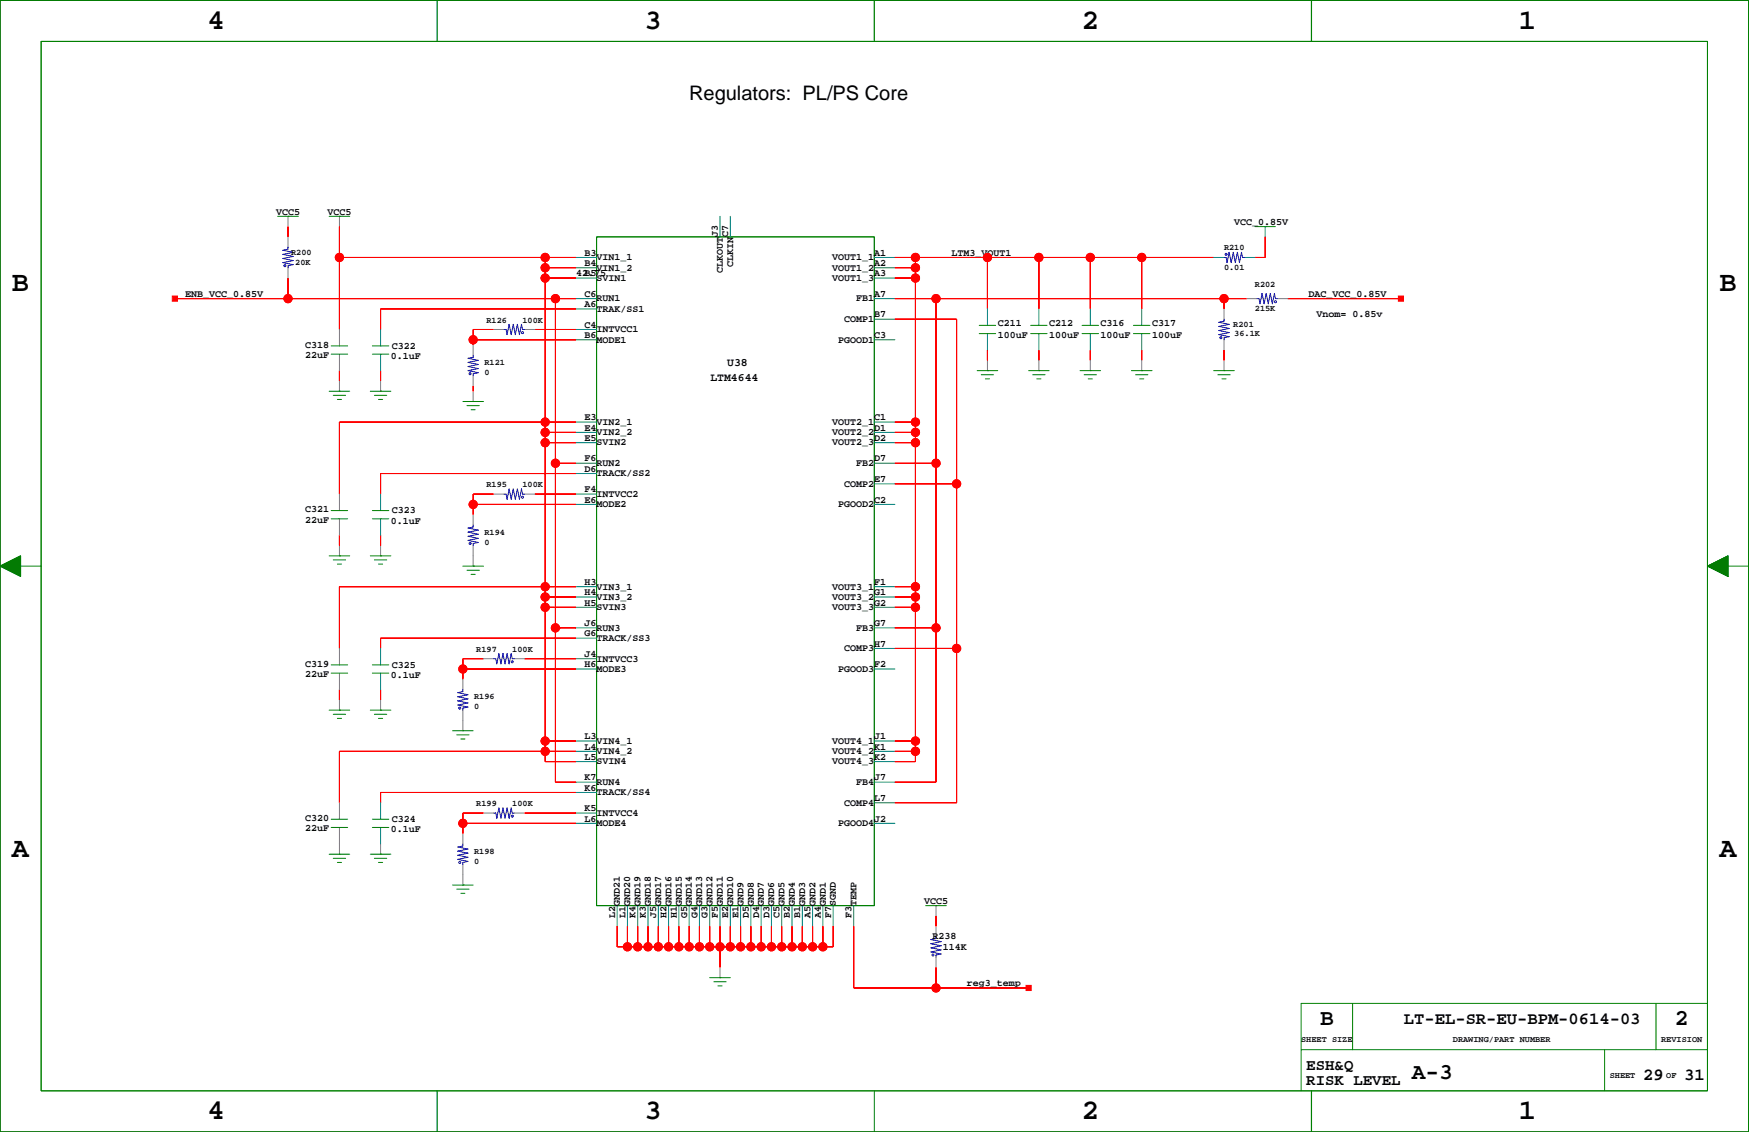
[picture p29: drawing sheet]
<svg xmlns="http://www.w3.org/2000/svg" width="432mm" height="279mm" viewBox="0 0 432 279" stroke-linecap="round" stroke-linejoin="round" font-family="sans-serif">
<defs><g id="words">
<g font-size="7.1">
<text x="51.2" y="7.1">4</text>
<text x="159.1" y="7.1">3</text>
<text x="267.1" y="7.1">2</text>
<text x="375" y="7.1">1</text>
<text x="3" y="71.9">B</text>
<text x="424.5" y="71.9">B</text>
<text x="3" y="211.5">A</text>
<text x="424.5" y="211.5">A</text>
<text x="51.2" y="276.3">4</text>
<text x="159.1" y="276.3">3</text>
<text x="267.1" y="276.3">2</text>
<text x="375" y="276.3">1</text>
</g>
<g font-size="5.6">
<text x="325.9" y="253.1">B</text>
<text x="413.5" y="253.1">2</text>
<text x="348.5" y="266.4">A-3</text>
</g>
<text font-size="4.9" x="170.1" y="24.6">Regulators: PL/PS Core</text>
<g font-size="4.2">
<text x="346.6" y="252.7">LT-EL-SR-EU-BPM-0614-03</text>
<text x="405.7" y="266.6">29</text>
<text x="415.8" y="266.6">31</text>
</g>
<g font-size="3.9">
<text x="322.5" y="264">ESH&amp;Q</text>
<text x="322.5" y="267.8">RISK LEVEL</text>
</g>
<g font-size="2.8">
<text x="175.4" y="94.1">LTM4644</text>
<text x="179.5" y="90.2">U38</text>
</g>
<g font-size="2.5">
<text x="68.1" y="53">VCC5</text>
<text x="80.8" y="53">VCC5</text>
<text x="177.2" y="58.5" transform="rotate(-90 177.2 58.5)">J3</text>
<text x="179.8" y="58.5" transform="rotate(-90 179.8 58.5)">C7</text>
<text x="304.7" y="55.5">VCC_0.85V</text>
<text x="144.3" y="65.6">B4</text>
<text x="144.3" y="63.1">B3</text>
<text x="147.3" y="64.2">VIN1_1</text>
<text x="181" y="65.9" transform="rotate(-90 181 65.9)">CLKIN</text>
<text x="205.5" y="64.2">VOUT1_1</text>
<text x="215.9" y="65.6">A2</text>
<text x="215.9" y="63.1">A1</text>
<text x="234.9" y="63.1">LTM3_VOUT1</text>
<text x="142.2" y="68.2">42.75</text>
<text x="144.3" y="68.2">B5</text>
<text x="147.3" y="66.8">VIN1_2</text>
<text x="147.3" y="69.3">SVIN1</text>
<text x="178.5" y="67.4" transform="rotate(-90 178.5 67.4)">CLKOUT</text>
<text x="205.5" y="66.8">VOUT1_2</text>
<text x="205.5" y="69.3">VOUT1_3</text>
<text x="215.9" y="68.2">A3</text>
<text x="45.7" y="73.3">ENB_VCC_0.85V</text>
<text x="144.3" y="75.8">A6</text>
<text x="144.3" y="73.3">C6</text>
<text x="147.3" y="74.4">RUN1</text>
<text x="147.3" y="76.9">TRAK/SS1</text>
<text x="211.4" y="74.4">FB1</text>
<text x="215.9" y="73.3">A7</text>
<text x="323" y="73.3">DAC_VCC_0.85V</text>
<text x="144.3" y="83.4">B6</text>
<text x="144.3" y="80.9">C4</text>
<text x="147.3" y="82">INTVCC1</text>
<text x="208.4" y="79.5">COMP1</text>
<text x="215.9" y="83.4">C3</text>
<text x="215.9" y="78.3">B7</text>
<text x="246.3" y="80.5">C211</text>
<text x="246.3" y="83.5">100uF</text>
<text x="259" y="80.5">C212</text>
<text x="259" y="83.5">100uF</text>
<text x="271.7" y="80.5">C316</text>
<text x="271.7" y="83.5">100uF</text>
<text x="284.4" y="80.5">C317</text>
<text x="284.4" y="83.5">100uF</text>
<text x="325" y="78.3">Vnom= 0.85v</text>
<text x="75.3" y="88.4">22uF</text>
<text x="75.3" y="85.8">C318</text>
<text x="96.5" y="88.6">0.1uF</text>
<text x="96.8" y="86.1">C322</text>
<text x="147.3" y="84.6">MODE1</text>
<text x="207" y="84.6">PGOOD1</text>
<text x="144.3" y="106.3">E4</text>
<text x="144.3" y="103.7">E3</text>
<text x="147.3" y="104.9">VIN2_1</text>
<text x="147.3" y="107.4">VIN2_2</text>
<text x="205.5" y="104.9">VOUT2_1</text>
<text x="205.5" y="107.4">VOUT2_2</text>
<text x="215.9" y="106.3">D1</text>
<text x="215.9" y="103.7">C1</text>
<text x="144.3" y="113.9">F6</text>
<text x="144.3" y="108.8">E5</text>
<text x="147.3" y="110">SVIN2</text>
<text x="205.5" y="110">VOUT2_3</text>
<text x="215.9" y="113.9">D7</text>
<text x="215.9" y="108.8">D2</text>
<text x="144.3" y="116.4">D6</text>
<text x="147.3" y="115">RUN2</text>
<text x="147.3" y="117.6">TRACK/SS2</text>
<text x="211.4" y="115">FB2</text>
<text x="215.9" y="119">E7</text>
<text x="144.3" y="124.1">E6</text>
<text x="144.3" y="121.5">F4</text>
<text x="147.3" y="122.6">INTVCC2</text>
<text x="147.3" y="125.2">MODE2</text>
<text x="207" y="125.2">PGOOD2</text>
<text x="208.4" y="120.1">COMP2</text>
<text x="215.9" y="124.1">C2</text>
<text x="75.3" y="129">22uF</text>
<text x="75.3" y="126.5">C321</text>
<text x="96.5" y="129.3">0.1uF</text>
<text x="96.8" y="126.7">C323</text>
<text x="144.3" y="149.4">H5</text>
<text x="144.3" y="146.9">H4</text>
<text x="144.3" y="144.4">H3</text>
<text x="147.3" y="145.5">VIN3_1</text>
<text x="147.3" y="148">VIN3_2</text>
<text x="205.5" y="145.5">VOUT3_1</text>
<text x="205.5" y="148">VOUT3_2</text>
<text x="215.9" y="149.4">G2</text>
<text x="215.9" y="146.9">G1</text>
<text x="215.9" y="144.4">F1</text>
<text x="144.3" y="154.5">J6</text>
<text x="147.3" y="150.6">SVIN3</text>
<text x="147.3" y="155.7">RUN3</text>
<text x="205.5" y="150.6">VOUT3_3</text>
<text x="211.4" y="155.7">FB3</text>
<text x="215.9" y="154.5">G7</text>
<text x="144.3" y="157.1">G6</text>
<text x="147.3" y="158.2">TRACK/SS3</text>
<text x="208.4" y="160.7">COMP3</text>
<text x="215.9" y="159.6">H7</text>
<text x="75.3" y="167.1">22uF</text>
<text x="75.3" y="164.6">C319</text>
<text x="96.5" y="167.3">0.1uF</text>
<text x="96.8" y="164.8">C325</text>
<text x="144.3" y="164.7">H6</text>
<text x="144.3" y="162.1">J4</text>
<text x="147.3" y="163.3">INTVCC3</text>
<text x="147.3" y="165.8">MODE3</text>
<text x="207" y="165.8">PGOOD3</text>
<text x="215.9" y="164.7">F2</text>
<text x="144.3" y="185">L4</text>
<text x="144.3" y="182.5">L3</text>
<text x="147.3" y="183.6">VIN4_1</text>
<text x="205.5" y="183.6">VOUT4_1</text>
<text x="215.9" y="185">K1</text>
<text x="215.9" y="182.5">J1</text>
<text x="144.3" y="187.5">L5</text>
<text x="147.3" y="186.1">VIN4_2</text>
<text x="147.3" y="188.7">SVIN4</text>
<text x="205.5" y="186.1">VOUT4_2</text>
<text x="205.5" y="188.7">VOUT4_3</text>
<text x="215.9" y="187.5">K2</text>
<text x="144.3" y="195.2">K6</text>
<text x="144.3" y="192.6">K7</text>
<text x="147.3" y="193.8">RUN4</text>
<text x="147.3" y="196.3">TRACK/SS4</text>
<text x="211.4" y="193.8">FB4</text>
<text x="215.9" y="197.7">L7</text>
<text x="215.9" y="192.6">J7</text>
<text x="75.3" y="202.6">C320</text>
<text x="96.8" y="202.9">C324</text>
<text x="144.3" y="202.8">L6</text>
<text x="144.3" y="200.2">K5</text>
<text x="147.3" y="201.4">INTVCC4</text>
<text x="147.3" y="203.9">MODE4</text>
<text x="207" y="203.9">PGOOD4</text>
<text x="208.4" y="198.8">COMP4</text>
<text x="215.9" y="202.8">J2</text>
<text x="75.3" y="205.2">22uF</text>
<text x="96.5" y="205.4">0.1uF</text>
<text x="151.8" y="226.5" transform="rotate(-90 151.8 226.5)">L2</text>
<text x="153.1" y="223.5" transform="rotate(-90 153.1 223.5)">GND21</text>
<text x="154.4" y="226.5" transform="rotate(-90 154.4 226.5)">L1</text>
<text x="155.6" y="223.5" transform="rotate(-90 155.6 223.5)">GND20</text>
<text x="156.9" y="226.5" transform="rotate(-90 156.9 226.5)">K4</text>
<text x="158.1" y="223.5" transform="rotate(-90 158.1 223.5)">GND19</text>
<text x="159.5" y="226.5" transform="rotate(-90 159.5 226.5)">K3</text>
<text x="160.7" y="223.5" transform="rotate(-90 160.7 223.5)">GND18</text>
<text x="162" y="226.5" transform="rotate(-90 162 226.5)">J5</text>
<text x="163.2" y="223.5" transform="rotate(-90 163.2 223.5)">GND17</text>
<text x="164.5" y="226.5" transform="rotate(-90 164.5 226.5)">H2</text>
<text x="165.8" y="223.5" transform="rotate(-90 165.8 223.5)">GND16</text>
<text x="167.1" y="226.5" transform="rotate(-90 167.1 226.5)">H1</text>
<text x="168.3" y="223.5" transform="rotate(-90 168.3 223.5)">GND15</text>
<text x="169.6" y="226.5" transform="rotate(-90 169.6 226.5)">G5</text>
<text x="170.8" y="223.5" transform="rotate(-90 170.8 223.5)">GND14</text>
<text x="172.2" y="226.5" transform="rotate(-90 172.2 226.5)">G4</text>
<text x="173.4" y="223.5" transform="rotate(-90 173.4 223.5)">GND13</text>
<text x="174.7" y="226.5" transform="rotate(-90 174.7 226.5)">G3</text>
<text x="175.9" y="223.5" transform="rotate(-90 175.9 223.5)">GND12</text>
<text x="177.2" y="226.5" transform="rotate(-90 177.2 226.5)">F5</text>
<text x="178.5" y="223.5" transform="rotate(-90 178.5 223.5)">GND11</text>
<text x="179.8" y="226.5" transform="rotate(-90 179.8 226.5)">E2</text>
<text x="181" y="223.5" transform="rotate(-90 181 223.5)">GND10</text>
<text x="182.3" y="226.5" transform="rotate(-90 182.3 226.5)">E1</text>
<text x="183.5" y="223.5" transform="rotate(-90 183.5 223.5)">GND9</text>
<text x="184.9" y="226.5" transform="rotate(-90 184.9 226.5)">D5</text>
<text x="186.1" y="223.5" transform="rotate(-90 186.1 223.5)">GND8</text>
<text x="187.4" y="226.5" transform="rotate(-90 187.4 226.5)">D4</text>
<text x="188.6" y="223.5" transform="rotate(-90 188.6 223.5)">GND7</text>
<text x="189.9" y="226.5" transform="rotate(-90 189.9 226.5)">D3</text>
<text x="191.2" y="223.5" transform="rotate(-90 191.2 223.5)">GND6</text>
<text x="192.5" y="226.5" transform="rotate(-90 192.5 226.5)">C5</text>
<text x="193.7" y="223.5" transform="rotate(-90 193.7 223.5)">GND5</text>
<text x="195" y="226.5" transform="rotate(-90 195 226.5)">B2</text>
<text x="196.2" y="223.5" transform="rotate(-90 196.2 223.5)">GND4</text>
<text x="197.6" y="226.5" transform="rotate(-90 197.6 226.5)">B1</text>
<text x="198.8" y="223.5" transform="rotate(-90 198.8 223.5)">GND3</text>
<text x="200.1" y="226.5" transform="rotate(-90 200.1 226.5)">A5</text>
<text x="201.3" y="223.5" transform="rotate(-90 201.3 223.5)">GND2</text>
<text x="202.6" y="226.5" transform="rotate(-90 202.6 226.5)">A4</text>
<text x="203.8" y="223.5" transform="rotate(-90 203.8 223.5)">GND1</text>
<text x="205.2" y="226.5" transform="rotate(-90 205.2 226.5)">F7</text>
<text x="206.4" y="223.5" transform="rotate(-90 206.4 223.5)">SGND</text>
<text x="210.3" y="226.5" transform="rotate(-90 210.3 226.5)">F3</text>
<text x="211.5" y="223.5" transform="rotate(-90 211.5 223.5)">TEMP</text>
<text x="228.1" y="223.1">VCC5</text>
<text x="230.2" y="231.8">R238</text>
<text x="232.8" y="234.4">114K</text>
<text x="238.7" y="243.4">reg3_temp</text>
</g>
<g font-size="2.1">
<text x="71.9" y="62.9">R200</text>
<text x="72.9" y="65.4">20K</text>
<text x="302.2" y="61.6">R210</text>
<text x="302.2" y="66.7">0.01</text>
<text x="309.8" y="70.8">R202</text>
<text x="309.8" y="76.8">215K</text>
<text x="120.1" y="79.6">R126</text>
<text x="129" y="79.6">100K</text>
<text x="304.5" y="80.7">R201</text>
<text x="304.7" y="82.9">36.1K</text>
<text x="119.6" y="92.6">0</text>
<text x="119.6" y="90">R121</text>
<text x="120.1" y="120.3">R195</text>
<text x="129" y="120.3">100K</text>
<text x="119.6" y="131.9">R194</text>
<text x="119.6" y="134.5">0</text>
<text x="117.6" y="160.9">R197</text>
<text x="126.5" y="160.9">100K</text>
<text x="117.1" y="172.6">R196</text>
<text x="117.1" y="175.1">0</text>
<text x="117.6" y="199">R199</text>
<text x="126.5" y="199">100K</text>
<text x="117.1" y="213.2">0</text>
<text x="117.1" y="210.7">R198</text>
<text x="321.2" y="257.1">SHEET SIZE</text>
<text x="358.7" y="257.1">DRAWING/PART NUMBER</text>
<text x="410.1" y="257.1">REVISION</text>
<text x="397.4" y="266">SHEET</text>
<text x="411.4" y="266">OF</text>
</g>
</g></defs>
<path d="M0 .1h431.7v279.3h-431.7z" fill="none" stroke="#000" stroke-width=".25"/>
<g fill="none" stroke="#808080" stroke-width=".25">
<path d="M71.1 53.4v2.5M71.1 58.5v2.5M83.8 53.4v2.5M71.1 66.1v2.5M302.2 76.2v2.6M307.8 73.7h2.5M315.4 73.7h2.5M83.8 81.3v4.1M83.8 87.4v4.1M83.8 94v2.6M94 94v2.6M116.8 85.1v2.6"/>
<path d="M116.8 92.8v2.5M116.8 96.6v2.5M121.9 81.3h2.5M129.5 81.3h2.6M243.8 88.9v2.6M256.5 88.9v2.6M269.2 88.9v2.6M281.9 88.9v2.6M302.2 83.9v2.5M302.2 88.9v2.6M83.8 122v4M83.8 128.1v4"/>
<path d="M83.8 134.7v2.5M94 134.7v2.5M116.8 127v2.6M116.8 134.7v5M121.9 122h2.5M129.5 122h2.6M83.8 160v4.1M83.8 166.1v4.1M83.8 172.7v2.6M94 172.7v2.6M114.3 167.7v2.5M114.3 175.3v5.1"/>
<path d="M119.4 162.6h2.5M127 162.6h2.5M83.8 198.1v4.1M83.8 204.2v6.6M94 208.3v2.5M114.3 205.8v2.5M114.3 213.4v5.1M119.4 200.7h2.5M127 200.7h2.5M177.8 238.8v2.5M231.1 223.5v2.6M231.1 228.6v2.6"/>
<path d="M231.1 236.2v2.6"/>
</g>
<g fill="none" stroke="#008000" stroke-width=".25">
<path d="M0 .1h431.7v279.3h-431.7zM10.2 10.2h411.3v259h-411.3zM68.6 53.4h5M71.1 53.4h.1M81.3 53.4h5M83.8 53.4h.1M147.3 58.5h68.6v165h-68.6zM309.8 55.9h5.1M312.3 55.9h.1M81.3 96.6h5M81.8 87.4h4M81.8 85.4h4"/>
<path d="M82.3 97.6h3M83.3 98.6h1M83.8 96.6h.1M91.4 96.6h5.1M91.9 87.4h4.1M91.9 85.4h4.1M92.4 97.6h3.1M93.5 98.6h1M94 96.6h.1M114.3 99.1h5.1M116.8 99.1h.1M241.2 91.5h5.1"/>
<path d="M241.8 82.3h4M241.8 80.3h4M242.3 92.5h3M243.3 93.5h1M243.8 91.5h.1M253.9 91.5h5.1M254.5 82.3h4M254.5 80.3h4M255 92.5h3M256 93.5h1M256.5 91.5h.1M266.6 91.5h5.1"/>
<path d="M267.1 82.3h4.1M267.1 80.3h4.1M267.7 92.5h3M268.7 93.5h1M269.2 91.5h.1M279.3 91.5h5.1M279.8 82.3h4.1M279.8 80.3h4.1M280.4 92.5h3M281.4 93.5h1M281.9 91.5h.1M299.7 91.5h5"/>
<path d="M300.7 92.5h3M301.7 93.5h1M302.2 91.5h.1M115.3 100.1h3M116.3 101.1h1M0 139.7l5.1-2.5v5.1zM5.1 139.7h5.1M81.3 137.2h5M81.8 128.1h4M81.8 126h4M82.3 138.2h3M83.3 139.2h1"/>
<path d="M83.8 137.2h.1M91.4 137.2h5.1M91.9 128.1h4.1M91.9 126h4.1M92.4 138.2h3.1M93.5 139.2h1M94 137.2h.1M114.3 139.7h5.1M116.8 139.7h.1M421.5 139.7l5.1-2.5v5.1zM426.6 139.7h5.1M115.3 140.7h3"/>
<path d="M116.3 141.8h1M81.3 175.3h5M81.8 166.1h4M81.8 164.1h4M82.3 176.3h3M83.3 177.3h1M83.8 175.3h.1M91.4 175.3h5.1M91.9 166.1h4.1M91.9 164.1h4.1M92.4 176.3h3.1M93.5 177.3h1"/>
<path d="M94 175.3h.1M111.7 180.4h5.1M112.8 181.4h3M113.8 182.4h1M114.3 180.4h.1M81.3 210.8h5M81.8 204.2h4M81.8 202.2h4M82.3 211.9h3M83.3 212.9h1M83.8 210.8h.1M91.4 210.8h5.1"/>
<path d="M91.9 204.2h4.1M91.9 202.2h4.1M92.4 211.9h3.1M93.5 212.9h1M94 210.8h.1M111.7 218.5h5.1M112.8 219.5h3M114.3 218.5h.1M113.8 220.5h1M228.5 223.5h5.1M231.1 223.5h.1M175.2 241.3h5.1"/>
<path d="M176.2 242.3h3.1M177.3 243.3h1M177.8 241.3h.1M321.2 259.1h100.3M333.9 247.7v11.4M396.1 259.1v10.1M408.8 247.7v11.4M421.5 247.7h-100.3v21.5M215.9 269.2v10.2"/>
</g>
<g fill="none" stroke="#008080" stroke-width=".25">
<path d="M177.8 53.4v5.1M180.3 53.4v5.1M312.3 55.9v2.6M142.2 63.5h5.1M142.2 66.1h5.1M142.2 68.6h5.1M142.2 73.7h5.1M142.2 76.2h5.1M215.9 63.5h5M215.9 66.1h5M215.9 68.6h5M215.9 73.7h5"/>
<path d="M215.9 78.8h5M243.8 76.2v4.1M256.5 76.2v4.1M269.2 76.2v4.1M281.9 76.2v4.1M299.7 63.5h2.5M307.3 63.5h2.5M94 81.3v4.1M94 87.4v4.1M142.2 81.3h5.1M142.2 83.9h5.1M215.9 83.9h5"/>
<path d="M243.8 82.3v4.1M256.5 82.3v4.1M269.2 82.3v4.1M281.9 82.3v4.1M142.2 104.2h5.1M142.2 106.7h5.1M142.2 109.3h5.1M142.2 114.3h5.1M142.2 116.9h5.1M215.9 104.2h5M215.9 106.7h5M215.9 109.3h5"/>
<path d="M215.9 114.3h5M215.9 119.4h5M94 122v4M94 128.1v4M142.2 122h5.1M142.2 124.5h5.1M215.9 124.5h5M142.2 144.8h5.1M142.2 147.3h5.1M142.2 149.9h5.1M142.2 155h5.1M142.2 157.5h5.1"/>
<path d="M215.9 144.8h5M215.9 147.3h5M215.9 149.9h5M215.9 155h5M94 160v4.1M94 166.1v4.1M142.2 162.6h5.1M142.2 165.1h5.1M215.9 165.1h5M215.9 160h5M94 198.1v4.1M142.2 182.9h5.1"/>
<path d="M142.2 185.4h5.1M142.2 188h5.1M142.2 193.1h5.1M142.2 195.6h5.1M215.9 182.9h5M215.9 185.4h5M215.9 188h5M215.9 193.1h5M215.9 198.1h5M94 204.2v4.1M142.2 200.7h5.1M142.2 203.2h5.1"/>
<path d="M215.9 203.2h5M152.4 223.5v5.1M154.9 223.5v5.1M157.4 223.5v5.1M160 223.5v5.1M162.5 223.5v5.1M165.1 223.5v5.1M167.6 223.5v5.1M170.1 223.5v5.1M172.7 223.5v5.1M175.2 223.5v5.1M177.8 223.5v5.1"/>
<path d="M180.3 223.5v5.1M182.8 223.5v5.1M185.4 223.5v5.1M187.9 223.5v5.1M190.5 223.5v5.1M193 223.5v5.1M195.5 223.5v5.1M198.1 223.5v5.1M200.6 223.5v5.1M203.2 223.5v5.1M205.7 223.5v5.1M210.8 223.5v5.1"/>
</g>
<g fill="#f00" stroke="#f00" stroke-width=".25">
<path d="M177.8 233.7v5.1z" fill-rule="evenodd"/>
<path d="M203.2 228.6v5.1z" fill-rule="evenodd"/>
<path d="M200.6 233.7h2.6z" fill-rule="evenodd"/>
<path d="M200.6 228.6v5.1z" fill-rule="evenodd"/>
<path d="M198.1 233.7h2.5z" fill-rule="evenodd"/>
<path d="M198.1 228.6v5.1z" fill-rule="evenodd"/>
<path d="M195.5 233.7h2.6z" fill-rule="evenodd"/>
<path d="M195.5 228.6v5.1z" fill-rule="evenodd"/>
<path d="M193 233.7h2.5z" fill-rule="evenodd"/>
<path d="M193 228.6v5.1z" fill-rule="evenodd"/>
<path d="M190.5 233.7h2.5z" fill-rule="evenodd"/>
<path d="M190.5 228.6v5.1z" fill-rule="evenodd"/>
<path d="M187.9 233.7h2.6z" fill-rule="evenodd"/>
<path d="M187.9 228.6v5.1z" fill-rule="evenodd"/>
<path d="M185.4 233.7h2.5z" fill-rule="evenodd"/>
<path d="M185.4 228.6v5.1z" fill-rule="evenodd"/>
<path d="M182.8 233.7h2.6z" fill-rule="evenodd"/>
<path d="M182.8 228.6v5.1z" fill-rule="evenodd"/>
<path d="M180.3 233.7h2.5z" fill-rule="evenodd"/>
<path d="M180.3 228.6v5.1z" fill-rule="evenodd"/>
<path d="M177.8 233.7h2.5z" fill-rule="evenodd"/>
<path d="M177.8 228.6v5.1z" fill-rule="evenodd"/>
<path d="M175.2 233.7h2.6z" fill-rule="evenodd"/>
<path d="M175.2 228.6v5.1z" fill-rule="evenodd"/>
<path d="M172.7 233.7h2.5z" fill-rule="evenodd"/>
<path d="M172.7 228.6v5.1z" fill-rule="evenodd"/>
<path d="M170.1 233.7h2.6z" fill-rule="evenodd"/>
<path d="M170.1 228.6v5.1z" fill-rule="evenodd"/>
<path d="M167.6 233.7h2.5z" fill-rule="evenodd"/>
<path d="M167.6 228.6v5.1z" fill-rule="evenodd"/>
<path d="M165.1 233.7h2.5z" fill-rule="evenodd"/>
<path d="M165.1 228.6v5.1z" fill-rule="evenodd"/>
<path d="M162.5 233.7h2.6z" fill-rule="evenodd"/>
<path d="M162.5 228.6v5.1z" fill-rule="evenodd"/>
<path d="M160 233.7h2.5z" fill-rule="evenodd"/>
<path d="M160 228.6v5.1z" fill-rule="evenodd"/>
<path d="M157.4 233.7h2.6z" fill-rule="evenodd"/>
<path d="M157.4 228.6v5.1z" fill-rule="evenodd"/>
<path d="M154.9 233.7h2.5z" fill-rule="evenodd"/>
<path d="M154.9 228.6v5.1z" fill-rule="evenodd"/>
<path d="M152.4 233.7h2.5z" fill-rule="evenodd"/>
<path d="M152.4 228.6v5.1z" fill-rule="evenodd"/>
<path d="M203.2 233.7h2.5z" fill-rule="evenodd"/>
<path d="M205.7 228.6v5.1z" fill-rule="evenodd"/>
<path d="M94 132.1v2.6z" fill-rule="evenodd"/>
<path d="M83.8 91.5v2.5z" fill-rule="evenodd"/>
<path d="M94 170.2v2.5z" fill-rule="evenodd"/>
<path d="M94 91.5v2.5z" fill-rule="evenodd"/>
<path d="M83.8 132.1v2.6z" fill-rule="evenodd"/>
<path d="M83.8 170.2v2.5z" fill-rule="evenodd"/>
<path d="M83.8 185.4v12.7z" fill-rule="evenodd"/>
<path d="M83.8 185.4h50.8z" fill-rule="evenodd"/>
<path d="M83.8 144.8v15.2z" fill-rule="evenodd"/>
<path d="M83.8 144.8h50.8z" fill-rule="evenodd"/>
<path d="M83.8 104.2v17.8z" fill-rule="evenodd"/>
<path d="M83.8 104.2h50.8z" fill-rule="evenodd"/>
<path d="M83.8 63.5v17.8z" fill-rule="evenodd"/>
<path d="M83.8 55.9v7.6z" fill-rule="evenodd"/>
<path d="M134.6 149.9h7.6z" fill-rule="evenodd"/>
<path d="M134.6 147.3h7.6z" fill-rule="evenodd"/>
<path d="M134.6 104.2h7.6z" fill-rule="evenodd"/>
<path d="M134.6 63.5v2.6z" fill-rule="evenodd"/>
<path d="M134.6 66.1h7.6z" fill-rule="evenodd"/>
<path d="M134.6 66.1v2.5z" fill-rule="evenodd"/>
<path d="M134.6 68.6h7.6z" fill-rule="evenodd"/>
<path d="M134.6 68.6v35.6z" fill-rule="evenodd"/>
<path d="M134.6 104.2v2.5z" fill-rule="evenodd"/>
<path d="M134.6 106.7h7.6z" fill-rule="evenodd"/>
<path d="M134.6 106.7v2.6z" fill-rule="evenodd"/>
<path d="M134.6 109.3h7.6z" fill-rule="evenodd"/>
<path d="M134.6 109.3v35.5z" fill-rule="evenodd"/>
<path d="M134.6 144.8v2.5z" fill-rule="evenodd"/>
<path d="M134.6 147.3v2.6z" fill-rule="evenodd"/>
<path d="M134.6 182.9h7.6z" fill-rule="evenodd"/>
<path d="M134.6 182.9v2.5z" fill-rule="evenodd"/>
<path d="M134.6 185.4h7.6z" fill-rule="evenodd"/>
<path d="M134.6 63.5h7.6z" fill-rule="evenodd"/>
<path d="M83.8 63.5h50.8z" fill-rule="evenodd"/>
<path d="M134.6 185.4v2.6z" fill-rule="evenodd"/>
<path d="M134.6 188h7.6z" fill-rule="evenodd"/>
<path d="M134.6 144.8h7.6z" fill-rule="evenodd"/>
<path d="M134.6 149.9v33z" fill-rule="evenodd"/>
<path d="M116.8 83.9v1.2z" fill-rule="evenodd"/>
<path d="M116.8 81.3v2.6z" fill-rule="evenodd"/>
<path d="M116.8 81.3h5.1z" fill-rule="evenodd"/>
<path d="M116.8 83.9h25.4z" fill-rule="evenodd"/>
<path d="M94 76.2v5.1z" fill-rule="evenodd"/>
<path d="M94 76.2h48.2z" fill-rule="evenodd"/>
<path d="M129.5 200.7h12.7z" fill-rule="evenodd"/>
<path d="M94 195.6v2.5z" fill-rule="evenodd"/>
<path d="M94 195.6h48.2z" fill-rule="evenodd"/>
<path d="M116.8 122v2.5z" fill-rule="evenodd"/>
<path d="M116.8 124.5v2.5z" fill-rule="evenodd"/>
<path d="M116.8 122h5.1z" fill-rule="evenodd"/>
<path d="M116.8 124.5h25.4z" fill-rule="evenodd"/>
<path d="M114.3 165.1v2.6z" fill-rule="evenodd"/>
<path d="M114.3 162.6h5.1z" fill-rule="evenodd"/>
<path d="M114.3 162.6v2.5z" fill-rule="evenodd"/>
<path d="M114.3 165.1h27.9z" fill-rule="evenodd"/>
<path d="M94 157.5v2.5z" fill-rule="evenodd"/>
<path d="M94 157.5h48.2z" fill-rule="evenodd"/>
<path d="M94 116.9h48.2z" fill-rule="evenodd"/>
<path d="M94 116.9v5.1z" fill-rule="evenodd"/>
<path d="M132.1 81.3h10.1z" fill-rule="evenodd"/>
<path d="M114.3 203.2v2.6z" fill-rule="evenodd"/>
<path d="M114.3 200.7h5.1z" fill-rule="evenodd"/>
<path d="M114.3 200.7v2.5z" fill-rule="evenodd"/>
<path d="M114.3 203.2h27.9z" fill-rule="evenodd"/>
<path d="M129.5 162.6h12.7z" fill-rule="evenodd"/>
<path d="M132.1 122h10.1z" fill-rule="evenodd"/>
<path d="M71.1 55.9v2.6z" fill-rule="evenodd"/>
<path d="M137.1 155h5.1z" fill-rule="evenodd"/>
<path d="M137.1 193.1h5.1z" fill-rule="evenodd"/>
<path d="M137.1 73.7h5.1z" fill-rule="evenodd"/>
<path d="M137.1 114.3v40.7z" fill-rule="evenodd"/>
<path d="M137.1 114.3h5.1z" fill-rule="evenodd"/>
<path d="M137.1 155v38.1z" fill-rule="evenodd"/>
<path d="M137.1 73.7v40.6z" fill-rule="evenodd"/>
<path d="M43.2 73.7h27.9z" fill-rule="evenodd"/>
<path d="M71.1 73.7h66z" fill-rule="evenodd"/>
<path d="M71.1 68.6v5.1z" fill-rule="evenodd"/>
<path d="M42.5 73.1h1.3v1.2h-1.3z" fill-rule="evenodd"/>
<path d="M302.2 86.4v2.5z" fill-rule="evenodd"/>
<path d="M243.8 86.4v2.5z" fill-rule="evenodd"/>
<path d="M317.9 73.7h28z" fill-rule="evenodd"/>
<path d="M345.2 73.1h1.3v1.2h-1.3z" fill-rule="evenodd"/>
<path d="M302.2 73.7h5.6z" fill-rule="evenodd"/>
<path d="M231.1 155v38.1z" fill-rule="evenodd"/>
<path d="M220.9 193.1h10.2z" fill-rule="evenodd"/>
<path d="M231.1 114.3v40.7z" fill-rule="evenodd"/>
<path d="M220.9 155h10.2z" fill-rule="evenodd"/>
<path d="M220.9 114.3h10.2z" fill-rule="evenodd"/>
<path d="M220.9 73.7h10.2z" fill-rule="evenodd"/>
<path d="M302.2 73.7v2.5z" fill-rule="evenodd"/>
<path d="M231.1 73.7v40.6z" fill-rule="evenodd"/>
<path d="M231.1 73.7h71.1z" fill-rule="evenodd"/>
<path d="M309.8 63.5h2.5z" fill-rule="evenodd"/>
<path d="M312.3 58.5v5z" fill-rule="evenodd"/>
<path d="M256.5 86.4v2.5z" fill-rule="evenodd"/>
<path d="M269.2 86.4v2.5z" fill-rule="evenodd"/>
<path d="M281.9 86.4v2.5z" fill-rule="evenodd"/>
<path d="M226 185.4v2.6z" fill-rule="evenodd"/>
<path d="M220.9 188h5.1z" fill-rule="evenodd"/>
<path d="M226 182.9v2.5z" fill-rule="evenodd"/>
<path d="M220.9 185.4h5.1z" fill-rule="evenodd"/>
<path d="M226 149.9v33z" fill-rule="evenodd"/>
<path d="M220.9 182.9h5.1z" fill-rule="evenodd"/>
<path d="M226 147.3v2.6z" fill-rule="evenodd"/>
<path d="M220.9 149.9h5.1z" fill-rule="evenodd"/>
<path d="M226 144.8v2.5z" fill-rule="evenodd"/>
<path d="M220.9 147.3h5.1z" fill-rule="evenodd"/>
<path d="M220.9 144.8h5.1z" fill-rule="evenodd"/>
<path d="M226 106.7v2.6z" fill-rule="evenodd"/>
<path d="M220.9 109.3h5.1z" fill-rule="evenodd"/>
<path d="M226 104.2v2.5z" fill-rule="evenodd"/>
<path d="M220.9 106.7h5.1z" fill-rule="evenodd"/>
<path d="M226 68.6v35.6z" fill-rule="evenodd"/>
<path d="M220.9 104.2h5.1z" fill-rule="evenodd"/>
<path d="M281.9 63.5v12.7z" fill-rule="evenodd"/>
<path d="M269.2 63.5h12.7z" fill-rule="evenodd"/>
<path d="M256.5 63.5h12.7z" fill-rule="evenodd"/>
<path d="M256.5 63.5v12.7z" fill-rule="evenodd"/>
<path d="M220.9 68.6h5.1z" fill-rule="evenodd"/>
<path d="M226 66.1v2.5z" fill-rule="evenodd"/>
<path d="M220.9 66.1h5.1z" fill-rule="evenodd"/>
<path d="M226 63.5v2.6z" fill-rule="evenodd"/>
<path d="M220.9 63.5h5.1z" fill-rule="evenodd"/>
<path d="M243.8 63.5v12.7z" fill-rule="evenodd"/>
<path d="M281.9 63.5h17.8z" fill-rule="evenodd"/>
<path d="M226 63.5h17.8z" fill-rule="evenodd"/>
<path d="M226 109.3v35.5z" fill-rule="evenodd"/>
<path d="M243.8 63.5h12.7z" fill-rule="evenodd"/>
<path d="M269.2 63.5v12.7z" fill-rule="evenodd"/>
<path d="M236.2 78.8v40.6z" fill-rule="evenodd"/>
<path d="M220.9 78.8h15.3z" fill-rule="evenodd"/>
<path d="M236.2 119.4v40.6z" fill-rule="evenodd"/>
<path d="M220.9 119.4h15.3z" fill-rule="evenodd"/>
<path d="M220.9 198.1h15.3z" fill-rule="evenodd"/>
<path d="M236.2 160v38.1z" fill-rule="evenodd"/>
<path d="M220.9 160h15.3z" fill-rule="evenodd"/>
<path d="M116.8 95.3v1.3z" fill-rule="evenodd"/>
<path d="M231.1 226.1v2.5z" fill-rule="evenodd"/>
<path d="M231.1 238.8v5z" fill-rule="evenodd"/>
<path d="M210.8 243.8h20.3z" fill-rule="evenodd"/>
<path d="M210.8 228.6v15.2z" fill-rule="evenodd"/>
<path d="M231.1 243.8h22.8z" fill-rule="evenodd"/>
<path d="M253.3 243.2h1.3v1.3h-1.3z" fill-rule="evenodd"/>
<circle cx="200.6" cy="233.7" r="1.02"/>
<circle cx="198.1" cy="233.7" r="1.02"/>
<circle cx="195.5" cy="233.7" r="1.02"/>
<circle cx="193" cy="233.7" r="1.02"/>
<circle cx="190.5" cy="233.7" r="1.02"/>
<circle cx="187.9" cy="233.7" r="1.02"/>
<circle cx="185.4" cy="233.7" r="1.02"/>
<circle cx="182.8" cy="233.7" r="1.02"/>
<circle cx="180.3" cy="233.7" r="1.02"/>
<circle cx="177.8" cy="233.7" r="1.02"/>
<circle cx="175.2" cy="233.7" r="1.02"/>
<circle cx="172.7" cy="233.7" r="1.02"/>
<circle cx="170.1" cy="233.7" r="1.02"/>
<circle cx="167.6" cy="233.7" r="1.02"/>
<circle cx="165.1" cy="233.7" r="1.02"/>
<circle cx="162.5" cy="233.7" r="1.02"/>
<circle cx="160" cy="233.7" r="1.02"/>
<circle cx="157.4" cy="233.7" r="1.02"/>
<circle cx="154.9" cy="233.7" r="1.02"/>
<circle cx="203.2" cy="233.7" r="1.02"/>
<circle cx="134.6" cy="66.1" r="1.02"/>
<circle cx="134.6" cy="68.6" r="1.02"/>
<circle cx="134.6" cy="104.2" r="1.02"/>
<circle cx="134.6" cy="106.7" r="1.02"/>
<circle cx="134.6" cy="109.3" r="1.02"/>
<circle cx="134.6" cy="147.3" r="1.02"/>
<circle cx="83.8" cy="63.5" r="1.02"/>
<circle cx="134.6" cy="63.5" r="1.02"/>
<circle cx="134.6" cy="185.4" r="1.02"/>
<circle cx="134.6" cy="144.8" r="1.02"/>
<circle cx="134.6" cy="182.9" r="1.02"/>
<circle cx="134.6" cy="149.9" r="1.02"/>
<circle cx="116.8" cy="83.9" r="1.02"/>
<circle cx="116.8" cy="124.5" r="1.02"/>
<circle cx="114.3" cy="165.1" r="1.02"/>
<circle cx="114.3" cy="203.2" r="1.02"/>
<circle cx="137.1" cy="155" r="1.02"/>
<circle cx="137.1" cy="114.3" r="1.02"/>
<circle cx="137.1" cy="73.7" r="1.02"/>
<circle cx="71.1" cy="73.7" r="1.02"/>
<circle cx="231.1" cy="155" r="1.02"/>
<circle cx="231.1" cy="114.3" r="1.02"/>
<circle cx="231.1" cy="73.7" r="1.02"/>
<circle cx="302.2" cy="73.7" r="1.02"/>
<circle cx="226" cy="185.4" r="1.02"/>
<circle cx="226" cy="182.9" r="1.02"/>
<circle cx="226" cy="149.9" r="1.02"/>
<circle cx="226" cy="147.3" r="1.02"/>
<circle cx="226" cy="106.7" r="1.02"/>
<circle cx="226" cy="104.2" r="1.02"/>
<circle cx="226" cy="68.6" r="1.02"/>
<circle cx="226" cy="66.1" r="1.02"/>
<circle cx="281.9" cy="63.5" r="1.02"/>
<circle cx="226" cy="63.5" r="1.02"/>
<circle cx="226" cy="144.8" r="1.02"/>
<circle cx="226" cy="109.3" r="1.02"/>
<circle cx="243.8" cy="63.5" r="1.02"/>
<circle cx="256.5" cy="63.5" r="1.02"/>
<circle cx="269.2" cy="63.5" r="1.02"/>
<circle cx="236.2" cy="119.4" r="1.02"/>
<circle cx="236.2" cy="160" r="1.02"/>
<circle cx="231.1" cy="243.8" r="1.02"/>
</g>
<g fill="none" stroke="#f00" stroke-width=".25">
<path d="M71.1 55.9v2.6M83.8 55.9v25.4M312.3 58.5v5h-2.5M43.2 73.7h99M71.1 68.6v5.1M83.8 63.5h58.4M134.6 63.5v124.5h7.6M134.6 66.1h7.6M134.6 68.6h7.6M137.1 73.7v119.4h5.1M142.2 76.2h-48.2v5.1M220.9 66.1h5.1"/>
<path d="M220.9 68.6h5.1M220.9 63.5h78.8M220.9 73.7h86.9M220.9 78.8h15.3v119.3h-15.3M226 63.5v124.5h-5.1M231.1 73.7v119.4h-10.2M243.8 63.5v12.7M256.5 63.5v12.7M269.2 63.5v12.7M281.9 63.5v12.7M302.2 73.7v2.5M317.9 73.7h28"/>
<path d="M83.8 91.5v2.5M94 91.5v2.5M116.8 95.3v1.3M116.8 83.9h25.4M121.9 81.3h-5.1v3.8M132.1 81.3h10.1M243.8 86.4v2.5M256.5 86.4v2.5M269.2 86.4v2.5M281.9 86.4v2.5M302.2 86.4v2.5M134.6 106.7h7.6"/>
<path d="M134.6 109.3h7.6M137.1 114.3h5.1M142.2 116.9h-48.2v5.1M142.2 104.2h-58.4v17.8M220.9 104.2h5.1M220.9 106.7h5.1M220.9 109.3h5.1M220.9 114.3h10.2M220.9 119.4h15.3M83.8 132.1v2.6M94 132.1v2.6M116.8 137.2h.1"/>
<path d="M116.8 124.5h25.4M121.9 122h-5.1v5M132.1 122h10.1M134.6 149.9h7.6M134.6 147.3h7.6M137.1 155h5.1M142.2 157.5h-48.2v2.5M142.2 144.8h-58.4v15.2M220.9 144.8h5.1M220.9 149.9h5.1M220.9 147.3h5.1M220.9 155h10.2"/>
<path d="M83.8 170.2v2.5M94 170.2v2.5M114.3 177.8h.1M114.3 165.1h27.9M119.4 162.6h-5.1v5.1M129.5 162.6h12.7M220.9 160h15.3M134.6 182.9h7.6M142.2 195.6h-48.2v2.5M142.2 185.4h-58.4v12.7M220.9 185.4h5.1M220.9 182.9h5.1"/>
<path d="M83.8 208.3h.1M94 208.3h.1M114.3 215.9h.1M114.3 203.2h27.9M119.4 200.7h-5.1v5.1M129.5 200.7h12.7M152.4 228.6v5.1h53.3v-5.1M154.9 228.6v5.1M157.4 228.6v5.1M160 228.6v5.1M162.5 228.6v5.1M165.1 228.6v5.1"/>
<path d="M167.6 228.6v5.1M170.1 228.6v5.1M172.7 228.6v5.1M175.2 228.6v5.1M177.8 228.6v10.2M180.3 228.6v5.1M182.8 228.6v5.1M185.4 228.6v5.1M187.9 228.6v5.1M190.5 228.6v5.1M193 228.6v5.1M195.5 228.6v5.1"/>
<path d="M198.1 228.6v5.1M200.6 228.6v5.1M203.2 228.6v5.1M210.8 228.6v15.2h43.1M231.1 226.1v2.5M231.1 238.8v5"/>
<circle cx="71.1" cy="73.7" r="1.02"/>
<circle cx="83.8" cy="63.5" r="1.02"/>
<circle cx="134.6" cy="66.1" r="1.02"/>
<circle cx="134.6" cy="63.5" r="1.02"/>
<circle cx="134.6" cy="68.6" r="1.02"/>
<circle cx="137.1" cy="73.7" r="1.02"/>
<circle cx="226" cy="66.1" r="1.02"/>
<circle cx="226" cy="63.5" r="1.02"/>
<circle cx="226" cy="68.6" r="1.02"/>
<circle cx="231.1" cy="73.7" r="1.02"/>
<circle cx="243.8" cy="63.5" r="1.02"/>
<circle cx="256.5" cy="63.5" r="1.02"/>
<circle cx="269.2" cy="63.5" r="1.02"/>
<circle cx="281.9" cy="63.5" r="1.02"/>
<circle cx="302.2" cy="73.7" r="1.02"/>
<circle cx="116.8" cy="83.9" r="1.02"/>
<circle cx="134.6" cy="106.7" r="1.02"/>
<circle cx="134.6" cy="104.2" r="1.02"/>
<circle cx="134.6" cy="109.3" r="1.02"/>
<circle cx="137.1" cy="114.3" r="1.02"/>
<circle cx="226" cy="106.7" r="1.02"/>
<circle cx="226" cy="104.2" r="1.02"/>
<circle cx="226" cy="109.3" r="1.02"/>
<circle cx="231.1" cy="114.3" r="1.02"/>
<circle cx="236.2" cy="119.4" r="1.02"/>
<circle cx="116.8" cy="124.5" r="1.02"/>
<circle cx="134.6" cy="149.9" r="1.02"/>
<circle cx="134.6" cy="147.3" r="1.02"/>
<circle cx="134.6" cy="144.8" r="1.02"/>
<circle cx="137.1" cy="155" r="1.02"/>
<circle cx="226" cy="149.9" r="1.02"/>
<circle cx="226" cy="147.3" r="1.02"/>
<circle cx="226" cy="144.8" r="1.02"/>
<circle cx="231.1" cy="155" r="1.02"/>
<circle cx="114.3" cy="165.1" r="1.02"/>
<circle cx="236.2" cy="160" r="1.02"/>
<circle cx="134.6" cy="185.4" r="1.02"/>
<circle cx="134.6" cy="182.9" r="1.02"/>
<circle cx="226" cy="185.4" r="1.02"/>
<circle cx="226" cy="182.9" r="1.02"/>
<circle cx="114.3" cy="203.2" r="1.02"/>
<circle cx="154.9" cy="233.7" r="1.02"/>
<circle cx="157.4" cy="233.7" r="1.02"/>
<circle cx="160" cy="233.7" r="1.02"/>
<circle cx="162.5" cy="233.7" r="1.02"/>
<circle cx="165.1" cy="233.7" r="1.02"/>
<circle cx="167.6" cy="233.7" r="1.02"/>
<circle cx="170.1" cy="233.7" r="1.02"/>
<circle cx="172.7" cy="233.7" r="1.02"/>
<circle cx="175.2" cy="233.7" r="1.02"/>
<circle cx="177.8" cy="233.7" r="1.02"/>
<circle cx="180.3" cy="233.7" r="1.02"/>
<circle cx="182.8" cy="233.7" r="1.02"/>
<circle cx="185.4" cy="233.7" r="1.02"/>
<circle cx="187.9" cy="233.7" r="1.02"/>
<circle cx="190.5" cy="233.7" r="1.02"/>
<circle cx="193" cy="233.7" r="1.02"/>
<circle cx="195.5" cy="233.7" r="1.02"/>
<circle cx="198.1" cy="233.7" r="1.02"/>
<circle cx="200.6" cy="233.7" r="1.02"/>
<circle cx="203.2" cy="233.7" r="1.02"/>
<circle cx="231.1" cy="243.8" r="1.02"/>
</g>
<g fill="none" stroke="#00f" stroke-width=".25">
<path d="M71.1 61v.5l-1.3 .3 2.6 .5-2.6 .5 2.6 .5-2.6 .5 2.6 .5-2.6 .5 2.6 .5-1.3 .3v.5M302.2 78.8v.5l-1.3 .2 2.6 .6-2.6 .5 2.6 .5-2.6 .5 2.6 .5-2.6 .5 2.6 .5-1.3 .3v.5M302.2 63.5h.5l.3 1.3 .5-2.5 .5 2.5 .5-2.5 .5 2.5 .5-2.5 .5 2.5 .5-2.5 .3 1.2h.5M310.3 73.7h.5l.3 1.3 .5-2.6 .5 2.6 .5-2.6 .5 2.6 .5-2.6 .5 2.6 .5-2.6 .3 1.3h.5M116.8 87.7v.5l-1.3 .2 2.6 .5-2.6 .6 2.6 .5-2.6 .5 2.6 .5-2.6 .5 2.6 .5-1.3 .2v.6M124.4 81.3h.5l.3 1.3 .5-2.5 .5 2.5 .5-2.5 .5 2.5 .5-2.5 .5 2.5 .5-2.5 .3 1.2h.5M116.8 129.6v.5l-1.3 .2 2.6 .5-2.6 .6 2.6 .5-2.6 .5 2.6 .5-2.6 .5 2.6 .5-1.3 .2v.6M124.4 122h.5l.3 1.2 .5-2.5 .5 2.5 .5-2.5 .5 2.5 .5-2.5 .5 2.5 .5-2.5 .3 1.3h.5M114.3 170.2v.5l-1.3 .3 2.5 .5-2.5 .5 2.5 .5-2.5 .5 2.5 .5-2.5 .5 2.5 .5-1.2 .3v.5M121.9 162.6h.5l.3 1.3 .5-2.6 .5 2.6 .5-2.6 .5 2.6 .5-2.6 .5 2.6 .5-2.6 .3 1.3h.5M114.3 208.3v.5l-1.3 .3 2.5 .5-2.5 .5 2.5 .5-2.5 .5 2.5 .5-2.5 .5 2.5 .5-1.2 .3v.5M121.9 200.7h.5l.3 1.2 .5-2.5 .5 2.5 .5-2.5 .5 2.5 .5-2.5 .5 2.5 .5-2.5 .3 1.3h.5"/>
<path d="M231.1 231.2v.5l-1.3 .2 2.6 .5-2.6 .5 2.6 .5-2.6 .5 2.6 .6-2.6 .5 2.6 .5-1.3 .2v.5"/>
<circle cx="70.3" cy="65.6" r=".25"/>
<circle cx="302.7" cy="62.8" r=".25"/>
<circle cx="314.9" cy="74.5" r=".25"/>
<circle cx="116.1" cy="92.2" r=".25"/>
<circle cx="129" cy="82.1" r=".25"/>
<circle cx="301.4" cy="83.4" r=".25"/>
<circle cx="116.1" cy="134.1" r=".25"/>
<circle cx="129" cy="122.7" r=".25"/>
<circle cx="113.5" cy="174.8" r=".25"/>
<circle cx="126.5" cy="163.3" r=".25"/>
<circle cx="113.5" cy="212.9" r=".25"/>
<circle cx="126.5" cy="201.4" r=".25"/>
<circle cx="230.3" cy="235.7" r=".25"/>
</g>
<path d="M107.9 .1v10.1M215.9 .1v10.1M323.8 .1v10.1M107.9 269.2v10.2M323.8 269.2v10.2" fill="none" stroke="#008000" stroke-width=".3"/>
<g fill="#050" stroke="#050" stroke-width=".25">
<path d="M0 139.7l5.1-2.5v5.1z" fill-rule="evenodd"/>
<path d="M421.5 139.7l5.1-2.5v5.1z" fill-rule="evenodd"/>
</g>
<use href="#words"/>
</svg>
